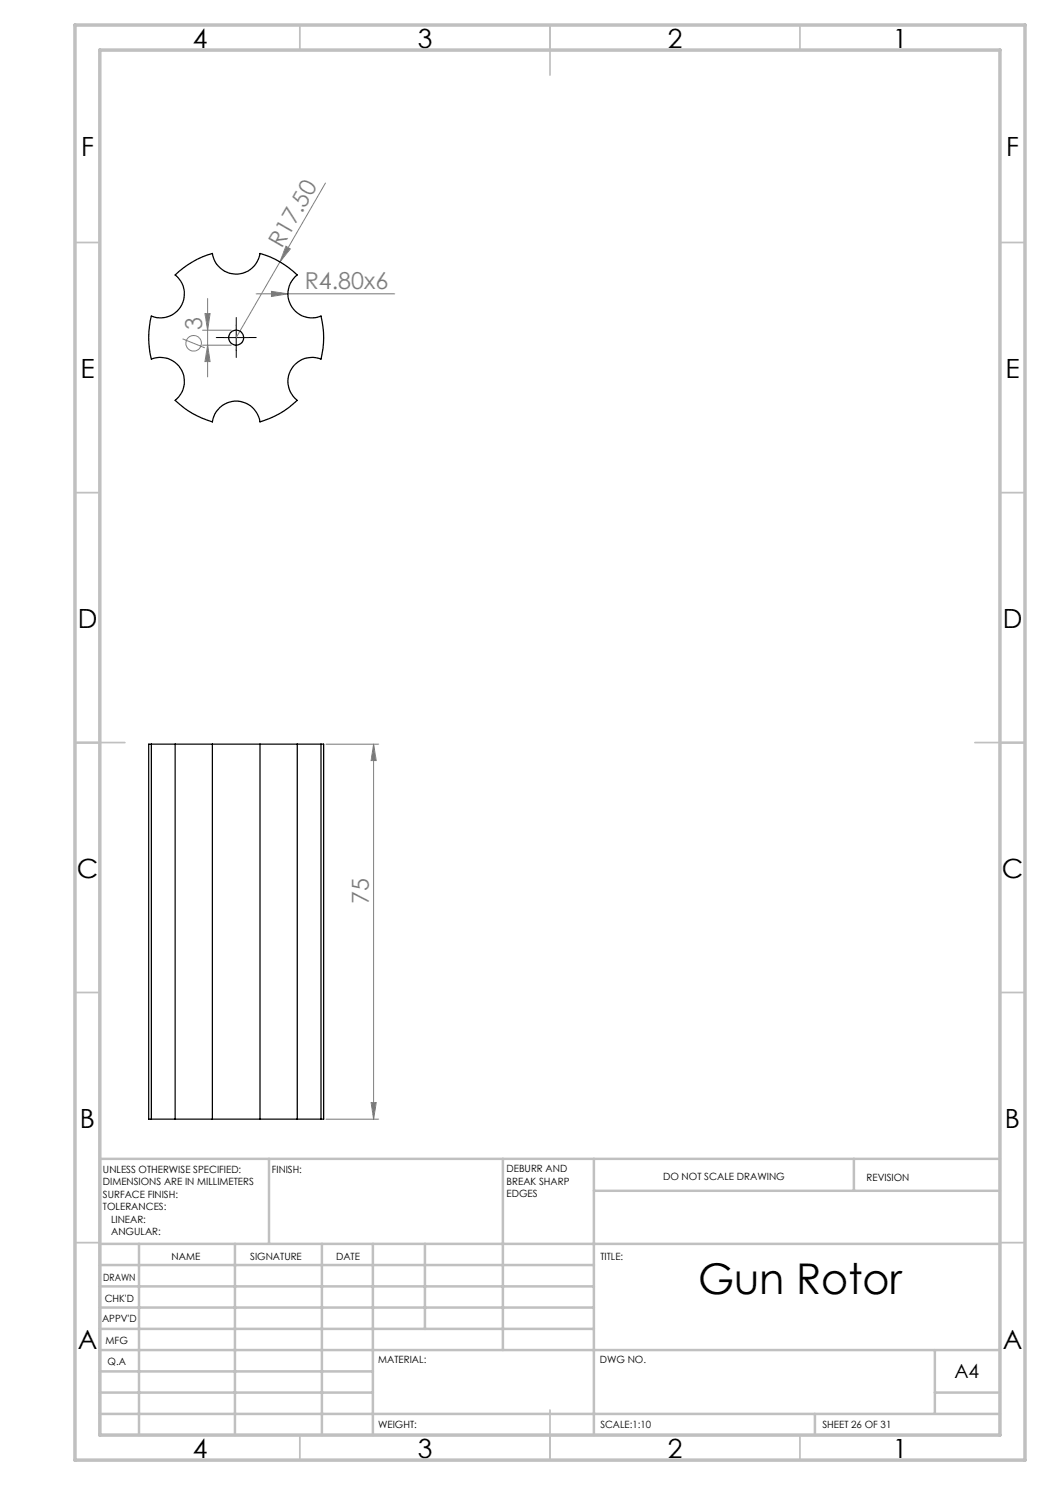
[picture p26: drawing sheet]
<svg xmlns="http://www.w3.org/2000/svg" width="210mm" height="297mm" viewBox="0 0 210 297" stroke-linecap="round" stroke-linejoin="round" font-family="sans-serif">
<defs><g id="words">
<text font-size="8.5" x="139.6" y="258.8">Gun Rotor</text>
<g font-size="5.3">
<text x="38.5" y="9.5">4</text>
<text x="83.5" y="9.5">3</text>
<text x="133.6" y="9.5">2</text>
<text x="178.6" y="9.5">1</text>
<text x="16.2" y="31.3">F</text>
<text x="201.2" y="31.3">F</text>
<text x="16.1" y="75.5">E</text>
<text x="201.1" y="75.5">E</text>
<text x="15.5" y="125.5">D</text>
<text x="200.5" y="125.5">D</text>
<text x="15.4" y="175.5">C</text>
<text x="200.4" y="175.5">C</text>
<text x="16" y="225.5">B</text>
<text x="201" y="225.5">B</text>
<text x="15.5" y="269.8">A</text>
<text x="200.5" y="269.8">A</text>
<text x="38.5" y="291.5">4</text>
<text x="83.5" y="291.5">3</text>
<text x="133.6" y="291.5">2</text>
<text x="178.6" y="291.5">1</text>
</g>
<g font-size="4.7" fill="#808080">
<text x="56.3" y="49.8" transform="rotate(-60 56.3 49.8)">R17.50</text>
<text x="61" y="57.7">R4.80x6</text>
<text x="40.5" y="66.1" transform="rotate(-90 40.5 66.1)">3</text>
<text x="73.7" y="180.8" transform="rotate(-90 73.7 180.8)">75</text>
</g>
<text font-size="3.9" x="190.9" y="275.5">A4</text>
<g font-size="2">
<text x="20.6" y="234.6">UNLESS OTHERWISE SPECIFIED:</text>
<text x="20.6" y="237.1">DIMENSIONS ARE IN MILLIMETERS</text>
<text x="20.6" y="239.6">SURFACE FINISH:</text>
<text x="54.4" y="234.6">FINISH:</text>
<text x="101.3" y="234.5">DEBURR AND</text>
<text x="101.3" y="237">BREAK SHARP</text>
<text x="101.3" y="239.5">EDGES</text>
<text x="132.6" y="236">DO NOT SCALE DRAWING</text>
<text x="173.3" y="236.2">REVISION</text>
<text x="20.6" y="242.1">TOLERANCES:</text>
<text x="22.2" y="244.6">LINEAR:</text>
<text x="22.2" y="247.1">ANGULAR:</text>
<text x="34.3" y="252">NAME</text>
<text x="50" y="251.9">SIGNATURE</text>
<text x="67.2" y="251.9">DATE</text>
<text x="120.1" y="251.9">TITLE:</text>
<text x="20.6" y="256.1">DRAWN</text>
<text x="20.9" y="260.3">CHK'D</text>
<text x="20.4" y="264.4">APPV'D</text>
<text x="21.1" y="268.8">MFG</text>
<text x="21.5" y="273">Q.A</text>
<text x="75.6" y="272.5">MATERIAL:</text>
<text x="120" y="272.5">DWG NO.</text>
<text x="75.6" y="285.5">WEIGHT:</text>
<text x="120.1" y="285.6">SCALE:1:10</text>
<text x="164.5" y="285.6">SHEET 26 OF 31</text>
</g>
</g></defs>
<g fill="none" stroke="#808080" stroke-width=".2">
<path d="M65.1 36.6l-17.9 30.9M41.5 59.7v15.7M51.2 58.8h27.8M54.3 58.3l3.3 .5-3.3 .5zM57.2 49.2l.9 .6-2.1 2.6zM36.5 67.8l4.5 1.8M40.5 66h5.7M40.5 69h5.7M41 62.7h1l-.5 3.3zM41.5 69l.5 3.3h-1zM65.2 148.8h10.5M74.7 148.8l.5 3.3h-1z"/>
<path d="M74.7 148.8v75M65.2 223.8h10.5M74.2 220.5h1l-.5 3.3z"/>
<circle cx="38.7" cy="68.6" r="1.55"/>
</g>
<path d="M44.8 67.5h-1.6M47.2 65v-1.5M47.2 70v1.5M49.7 67.5h1.6" fill="none" stroke="#000" stroke-width=".2" stroke-dasharray="15.2 1.3 1.3 1.3"/>
<path d="M44.7 67.5h5M47.2 65v5" fill="none" stroke="#000" stroke-width=".2"/>
<g fill="none" stroke="#c0c0c0" stroke-width=".35">
<path d="M60 5v5M110 5v10M160 5v5M15 48.5h5M200 48.5h5M15 98.5h5M200 98.5h5M15 148.5h10M195 148.5h10M15 198.5h5M200 198.5h5M15 248.5h5"/>
<path d="M200 248.5h5M60 287v5M110 282v10M160 287v5"/>
</g>
<g fill="none" stroke="#c0c0c0" stroke-width=".5">
<path d="M53.8 231.8v17M100.6 231.8v38.2M118.8 231.8v55.2M118.8 238.2h81.2M170.8 231.8v6.4M200 231.8h-180v55.2M20 248.8h180M20 257.3h98.8M20 253h98.8M27.8 248.8v38.2M47 248.8v38.2M64.4 248.8v38.2"/>
<path d="M74.6 248.8v38.2M85 248.8v17M20 265.8h98.8M20 261.5h98.8M20 278.5h54.6M20 274.3h54.6M20 270h180M187 278.5h13M187 270v12.8M20 282.8h180M163 282.8v4.2"/>
</g>
<path d="M15 5h190v287h-190zM20 10h180v277h-180z" fill="none" stroke="#c0c0c0" stroke-width=".7"/>
<g fill="#808080">
<path d="M57.2 49.2l.9 .6-2.1 2.6z"/>
<path d="M54.3 58.3l3.3 .5-3.3 .5z"/>
<path d="M74.7 148.8l.5 3.3h-1zM74.2 220.5h1l-.5 3.3zM41 62.7h1l-.5 3.3zM41.5 69l.5 3.3h-1z"/>
</g>
<g fill="none" stroke="#000" stroke-width=".25">
<path d="M35 55a17.7 17.7 0 0 1 7.5-4.3 4.8 4.8 0 0 0 4.7 4.1 4.8 4.8 0 0 0 4.8-4.1 17.7 17.7 0 0 1 7.4 4.3 4.8 4.8 0 0 0-1.2 6.2 4.8 4.8 0 0 0 6 2 17.8 17.8 0 0 1 0 8.6 4.8 4.8 0 0 0-6 2.1 4.8 4.8 0 0 0 1.2 6.2 17.7 17.7 0 0 1-7.4 4.3 4.8 4.8 0 0 0-4.8-4.2 4.8 4.8 0 0 0-4.7 4.2 17.7 17.7 0 0 1-7.5-4.3 4.8 4.8 0 0 0 1.2-6.2 4.8 4.8 0 0 0-5.9-2.1 17.8 17.8 0 0 1 0-8.6 4.8 4.8 0 0 0 5.9-2 4.8 4.8 0 0 0-1.2-6.2zM30.3 148.8h4.7M30.3 148.8h-.6v75h.6M30.3 148.8v75M35 148.8h7.5M35 148.8v75M42.5 148.8h9.5M42.5 148.8v75M52 148.8h7.4M52 148.8v75M59.4 148.8h4.8M59.4 148.8v75"/>
<path d="M64.2 148.8h.5v75h-.5M64.2 148.8v75M30.3 223.8h4.7M35 223.8h7.5M42.5 223.8h9.5M52 223.8h7.4M59.4 223.8h4.8"/>
<circle cx="47.2" cy="67.5" r="1.5"/>
</g>
<use href="#words"/>
</svg>
